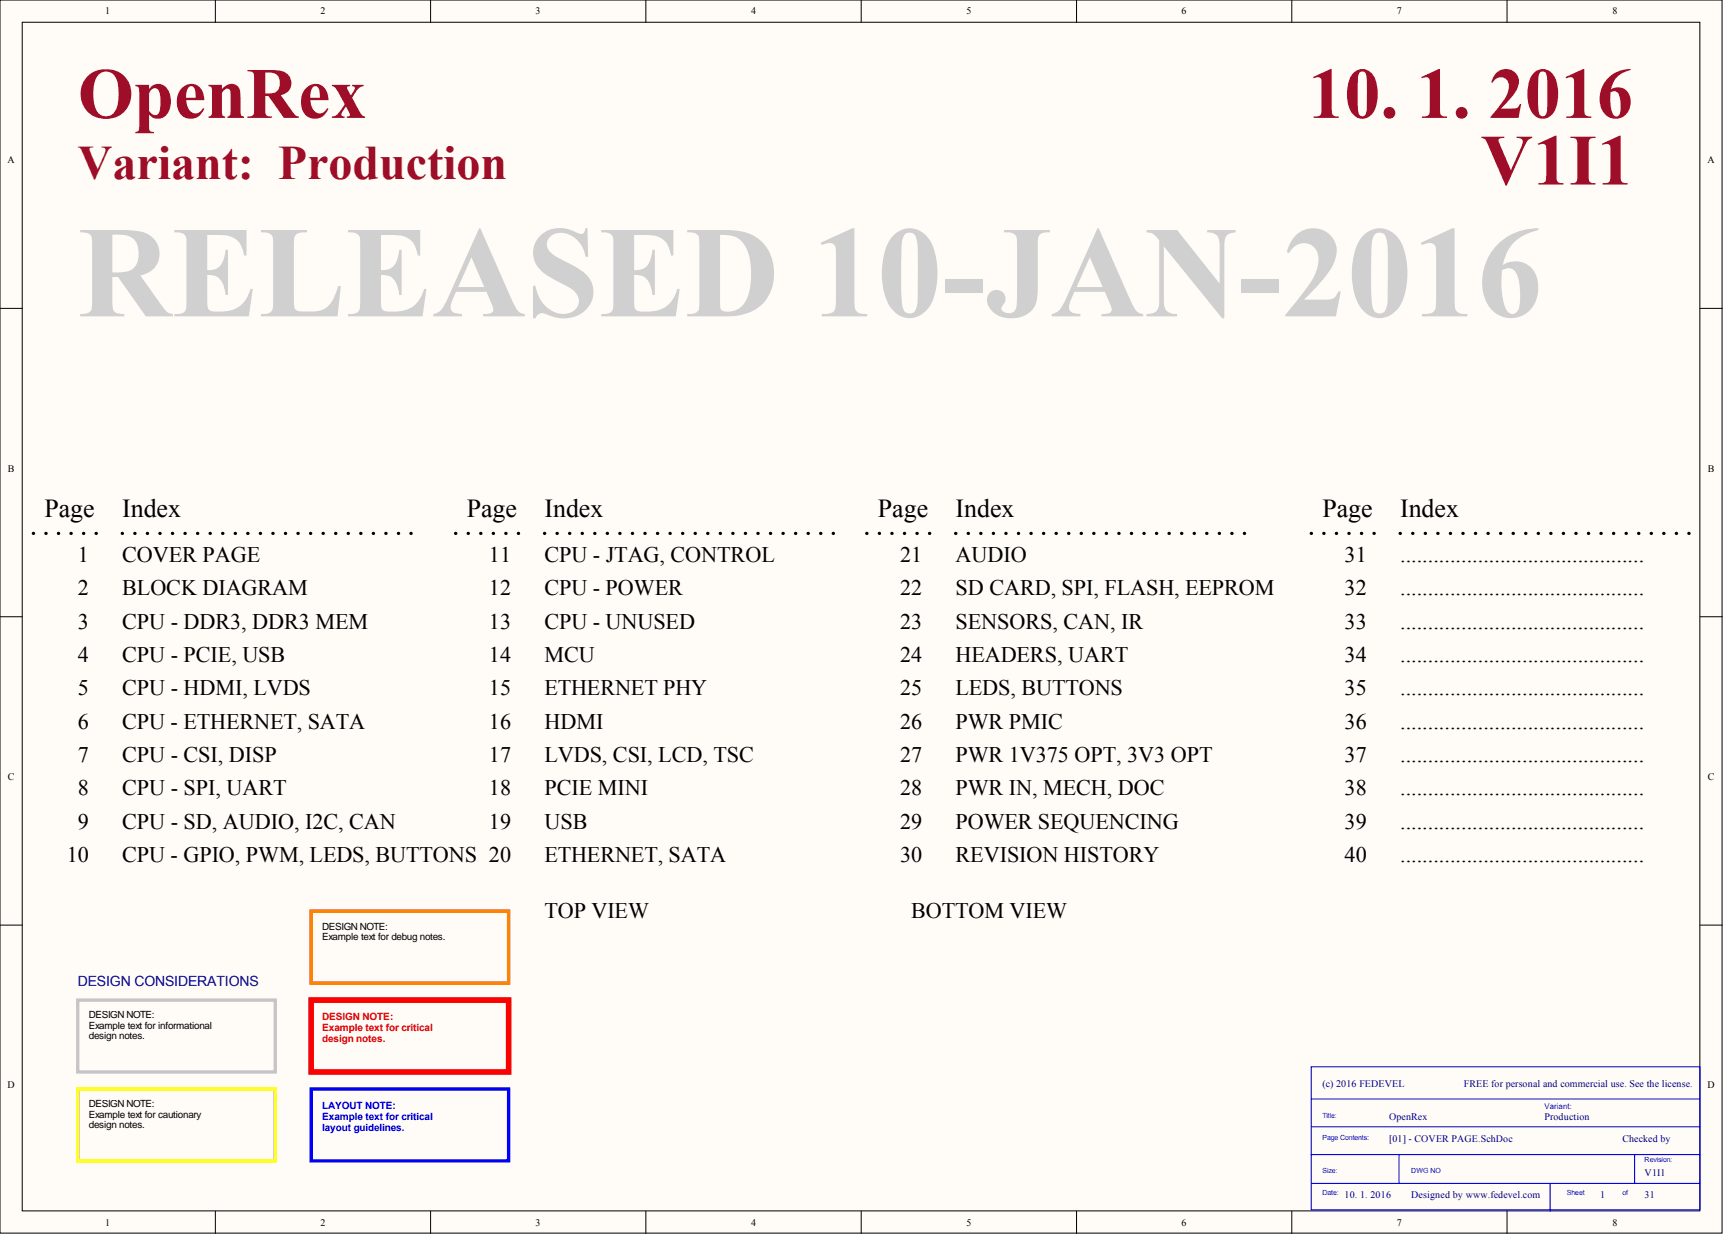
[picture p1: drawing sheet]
<svg xmlns="http://www.w3.org/2000/svg" width="393mm" height="282mm" viewBox="0 0 393 282" stroke-linecap="round" stroke-linejoin="round" font-family="sans-serif">
<defs><g id="words">
<text font-size="29.8" fill="#d0d0d0" x="17.7" y="72.2">RELEASED 10-JAN-2016</text>
<g font-size="16.5" fill="#9e0e29">
<text x="17.7" y="26.9">OpenRex</text>
<text x="298.5" y="26.9">10. 1. 2016</text>
<text x="337.9" y="42.1">V1I1</text>
</g>
<text font-size="11" fill="#9e0e29" x="17.7" y="40.8">Variant: Production</text>
<g font-size="5.9">
<text x="10.1" y="117.9">Page</text>
<text x="27.9" y="117.9">Index</text>
<text x="106.5" y="117.9">Page</text>
<text x="124.2" y="117.9">Index</text>
<text x="200.3" y="117.9">Page</text>
<text x="218" y="117.9">Index</text>
<text x="301.7" y="117.9">Page</text>
<text x="319.5" y="117.9">Index</text>
</g>
<g font-size="5.1">
<text x="17.7" y="128.3">1</text>
<text x="27.9" y="128.3">COVER PAGE</text>
<text x="111.6" y="128.3">11</text>
<text x="124.2" y="128.3">CPU - JTAG, CONTROL</text>
<text x="205.4" y="128.3">21</text>
<text x="218" y="128.3">AUDIO</text>
<text x="306.8" y="128.3">31</text>
<text x="319.5" y="128.3">............................................</text>
<text x="17.7" y="135.9">2</text>
<text x="27.9" y="135.9">BLOCK DIAGRAM</text>
<text x="111.6" y="135.9">12</text>
<text x="124.2" y="135.9">CPU - POWER</text>
<text x="205.4" y="135.9">22</text>
<text x="218" y="135.9">SD CARD, SPI, FLASH, EEPROM</text>
<text x="306.8" y="135.9">32</text>
<text x="319.5" y="135.9">............................................</text>
<text x="17.7" y="143.5">3</text>
<text x="27.9" y="143.5">CPU - DDR3, DDR3 MEM</text>
<text x="111.6" y="143.5">13</text>
<text x="124.2" y="143.5">CPU - UNUSED</text>
<text x="205.4" y="143.5">23</text>
<text x="218" y="143.5">SENSORS, CAN, IR</text>
<text x="306.8" y="143.5">33</text>
<text x="319.5" y="143.5">............................................</text>
<text x="17.7" y="151.1">4</text>
<text x="27.9" y="151.1">CPU - PCIE, USB</text>
<text x="111.6" y="151.1">14</text>
<text x="124.2" y="151.1">MCU</text>
<text x="205.4" y="151.1">24</text>
<text x="218" y="151.1">HEADERS, UART</text>
<text x="306.8" y="151.1">34</text>
<text x="319.5" y="151.1">............................................</text>
<text x="17.7" y="158.7">5</text>
<text x="27.9" y="158.7">CPU - HDMI, LVDS</text>
<text x="111.6" y="158.7">15</text>
<text x="124.2" y="158.7">ETHERNET PHY</text>
<text x="205.4" y="158.7">25</text>
<text x="218" y="158.7">LEDS, BUTTONS</text>
<text x="306.8" y="158.7">35</text>
<text x="319.5" y="158.7">............................................</text>
<text x="17.7" y="166.3">6</text>
<text x="27.9" y="166.3">CPU - ETHERNET, SATA</text>
<text x="111.6" y="166.3">16</text>
<text x="124.2" y="166.3">HDMI</text>
<text x="205.4" y="166.3">26</text>
<text x="218" y="166.3">PWR PMIC</text>
<text x="306.8" y="166.3">36</text>
<text x="319.5" y="166.3">............................................</text>
<text x="17.7" y="173.9">7</text>
<text x="27.9" y="173.9">CPU - CSI, DISP</text>
<text x="111.6" y="173.9">17</text>
<text x="124.2" y="173.9">LVDS, CSI, LCD, TSC</text>
<text x="205.4" y="173.9">27</text>
<text x="218" y="173.9">PWR 1V375 OPT, 3V3 OPT</text>
<text x="306.8" y="173.9">37</text>
<text x="319.5" y="173.9">............................................</text>
<text x="17.7" y="181.5">8</text>
<text x="27.9" y="181.5">CPU - SPI, UART</text>
<text x="111.6" y="181.5">18</text>
<text x="124.2" y="181.5">PCIE MINI</text>
<text x="205.4" y="181.5">28</text>
<text x="218" y="181.5">PWR IN, MECH, DOC</text>
<text x="306.8" y="181.5">38</text>
<text x="319.5" y="181.5">............................................</text>
<text x="17.7" y="189.1">9</text>
<text x="27.9" y="189.1">CPU - SD, AUDIO, I2C, CAN</text>
<text x="111.6" y="189.1">19</text>
<text x="124.2" y="189.1">USB</text>
<text x="205.4" y="189.1">29</text>
<text x="218" y="189.1">POWER SEQUENCING</text>
<text x="306.8" y="189.1">39</text>
<text x="319.5" y="189.1">............................................</text>
<text x="15.2" y="196.7">10</text>
<text x="27.9" y="196.7">CPU - GPIO, PWM, LEDS, BUTTONS 20</text>
<text x="124.2" y="196.7">ETHERNET, SATA</text>
<text x="205.4" y="196.7">30</text>
<text x="218" y="196.7">REVISION HISTORY</text>
<text x="306.8" y="196.7">40</text>
<text x="319.5" y="196.7">............................................</text>
<text x="124.2" y="209.4">TOP VIEW</text>
<text x="207.9" y="209.4">BOTTOM VIEW</text>
</g>
<text font-size="3.2" fill="#000080" x="17.7" y="225">DESIGN CONSIDERATIONS</text>
<g font-size="2.3">
<text x="24" y="3.3">1</text>
<text x="73.1" y="3.3">2</text>
<text x="122.2" y="3.3">3</text>
<text x="171.4" y="3.3">4</text>
<text x="220.5" y="3.3">5</text>
<text x="269.6" y="3.3">6</text>
<text x="318.7" y="3.3">7</text>
<text x="367.9" y="3.3">8</text>
<text x="1.7" y="37.2">A</text>
<text x="389.6" y="37.2">A</text>
<text x="1.8" y="107.6">B</text>
<text x="389.7" y="107.6">B</text>
<text x="1.8" y="178">C</text>
<text x="389.7" y="178">C</text>
<text x="73.5" y="212.1">DESIGN NOTE:</text>
<text x="73.5" y="214.5">Example text for debug notes.</text>
<text x="20.3" y="232.4">DESIGN NOTE:</text>
<text x="20.3" y="234.8">Example text for informational</text>
<text x="20.3" y="237.2">design notes.</text>
<text x="1.7" y="248.4">D</text>
<text x="389.6" y="248.4">D</text>
<text x="20.3" y="252.7">DESIGN NOTE:</text>
<text x="20.3" y="255.1">Example text for cautionary</text>
<text x="20.3" y="257.4">design notes.</text>
<text x="24" y="279.7">1</text>
<text x="73.1" y="279.7">2</text>
<text x="122.2" y="279.7">3</text>
<text x="171.4" y="279.7">4</text>
<text x="220.5" y="279.7">5</text>
<text x="269.6" y="279.7">6</text>
<text x="318.7" y="279.7">7</text>
<text x="367.9" y="279.7">8</text>
</g>
<g font-size="2.3" fill="#f00">
<text x="73.5" y="232.8">DESIGN NOTE:</text>
<text x="73.5" y="235.4">Example text for critical</text>
<text x="73.5" y="237.9">design notes.</text>
</g>
<g font-size="2.3" fill="#000080">
<text x="301.7" y="248">(c) 2016 FEDEVEL</text>
<text x="334" y="248">FREE for personal and commercial use. See the license.</text>
<text x="316.9" y="255.6">OpenRex</text>
<text x="352.4" y="255.6">Production</text>
<text x="316.9" y="260.7">[01] - COVER PAGE.SchDoc</text>
<text x="370.2" y="260.7">Checked by</text>
<text x="375.2" y="268.3">V1I1</text>
<text x="306.8" y="273.4">10. 1. 2016</text>
<text x="322" y="273.4">Designed by www.fedevel.com</text>
<text x="365.1" y="273.4">1</text>
<text x="375.2" y="273.4">31</text>
</g>
<g font-size="2.3" fill="#00f">
<text x="73.5" y="253.1">LAYOUT NOTE:</text>
<text x="73.5" y="255.6">Example text for critical</text>
<text x="73.5" y="258.2">layout guidelines.</text>
</g>
<text font-size="1.8" fill="#00f" x="352.4" y="253.2">Variant:</text>
<g font-size="1.6" fill="#00f">
<text x="301.7" y="255.1">Title:</text>
<text x="301.7" y="260.1">Page Contents:</text>
<text x="301.7" y="267.7">Size:</text>
<text x="322" y="267.7">DWG NO</text>
<text x="375.2" y="265.2">Revision:</text>
<text x="301.7" y="272.8">Date:</text>
<text x="357.5" y="272.8">Sheet</text>
<text x="370.2" y="272.8">of</text>
</g>
</g></defs>
<g fill="#fffcf8" stroke="#000" stroke-width=".23">
<path d="M0 0h392.9v281.4h-392.9z"/>
<path d="M5.1 5.1h382.7v271.3h-382.7z"/>
</g>
<g fill="none" stroke="#000" stroke-width=".23">
<path d="M49.1 0v5.1M98.2 0v5.1M147.4 0v5.1M196.5 0v5.1M245.6 0v5.1M294.7 0v5.1M343.8 0v5.1M0 70.4h5.1M387.9 70.4h5.1M0 140.8h5.1M387.9 140.8h5.1M0 211.1h5.1"/>
<path d="M387.9 211.1h5.1M49.1 276.4v5.1M98.2 276.4v5.1M147.4 276.4v5.1M196.5 276.4v5.1M245.6 276.4v5.1M294.7 276.4v5.1M343.8 276.4v5.1"/>
</g>
<path d="M299.2 243.5h88.6v32.6h-88.6zM299.2 250.8h88.7M299.4 257.2h88.5M299.2 263.5h88.7M299.4 270.1h88.5M319.2 263.5v6.6M353.7 270.1v6.3M373 263.5v6.6" fill="none" stroke="#00f" stroke-width=".25"/>
<path d="M7.6 121.7h15.2M27.9 121.7h65.9M103.9 121.7h15.3M124.2 121.7h66M197.8 121.7h15.2M218 121.7h66M299.2 121.7h15.2M319.5 121.7h65.9" fill="none" stroke="#000" stroke-width=".76" stroke-dasharray="0 2.8"/>
<path d="M17.7 228.3h45.1v16.4h-45.1z" fill="none" stroke="#c6c3c6" stroke-width=".76"/>
<path d="M17.7 248.5h45.1v16.5h-45.1z" fill="none" stroke="#ff0" stroke-width=".76"/>
<path d="M71 228.3h45v16.4h-45z" fill="none" stroke="#f00" stroke-width="1.3"/>
<path d="M71 248.5h45v16.5h-45z" fill="none" stroke="#00f" stroke-width=".76"/>
<path d="M71 208h45v16.4h-45z" fill="none" stroke="#fd8300" stroke-width=".76"/>
<use href="#words"/>
</svg>
